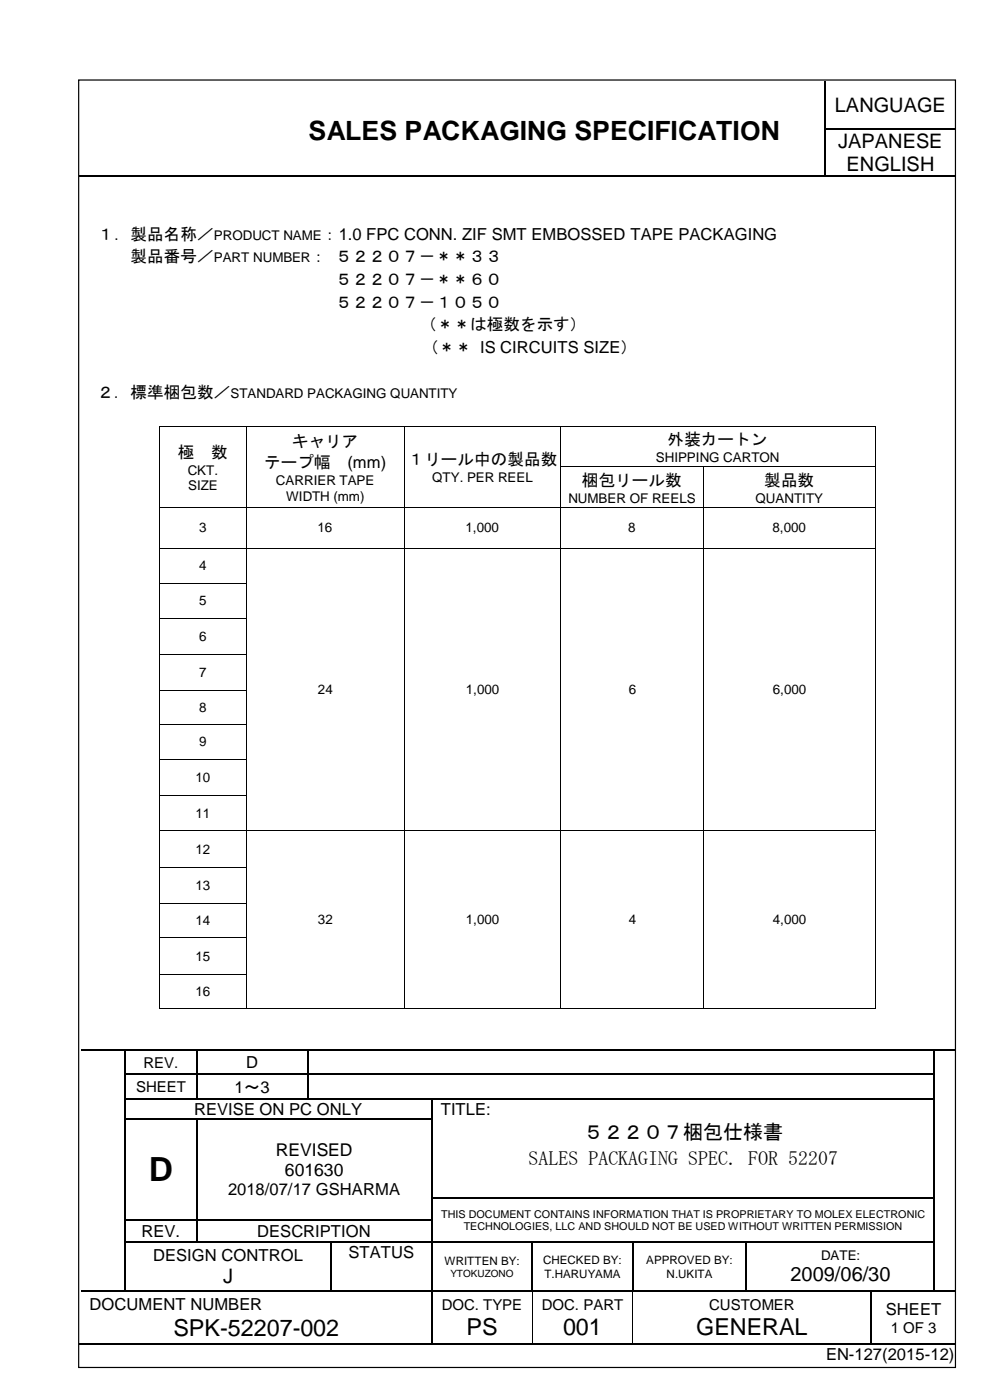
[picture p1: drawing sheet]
<svg xmlns="http://www.w3.org/2000/svg" width="210mm" height="297mm" viewBox="0 0 210 297" stroke-linecap="round" stroke-linejoin="round" font-family="sans-serif">
<defs><g id="words">
<text font-size="7.1" x="31.6" y="250.6">D</text>
<text font-size="5.6" x="65.4" y="29.8">SALES PACKAGING SPECIFICATION</text>
<g font-size="5">
<text x="36.8" y="283.4">SPK-52207-002</text>
<text x="98.9" y="283.2">PS</text>
<text x="119.4" y="283.2">001</text>
<text x="147.6" y="283.2">GENERAL</text>
</g>
<g font-size="4.2">
<text x="177" y="23.7">LANGUAGE</text>
<text x="177.7" y="31.4">JAPANESE</text>
<text x="179.5" y="36.3">ENGLISH</text>
<text x="123.7" y="241.6">５２２０７梱包仕様書</text>
<text x="112" y="247.1">SALES PACKAGING SPEC. FOR 52207</text>
<text x="47.3" y="272.3">J</text>
<text x="167.6" y="271.9">2009/06/30</text>
</g>
<g font-size="3.7">
<text x="58.5" y="245.2">REVISED</text>
<text x="60.4" y="249.5">601630</text>
</g>
<g font-size="3.5">
<text x="20.6" y="50.8">１．製品名称／</text>
<text x="68.3" y="50.8">：1.0 FPC CONN. ZIF SMT EMBOSSED TAPE PACKAGING</text>
<text x="27.7" y="55.6">製品番号／</text>
<text x="65.8" y="55.6">： ５２２０７－＊＊３３</text>
<text x="89" y="70">（＊＊は極数を示す）</text>
<text x="89.5" y="74.9">（＊＊ IS CIRCUITS SIZE）</text>
<text x="20.6" y="84.4">２．標準梱包数／</text>
<text x="61.9" y="94.8">キャリア</text>
<text x="141.5" y="94.4">外装カートン</text>
<text x="37.7" y="97.1">極</text>
<text x="44.8" y="97.1">数</text>
<text x="56" y="99.4">テープ幅</text>
<text x="73.7" y="99.4">(mm)</text>
<text x="86.4" y="98.7">１リール中の製品数</text>
<text x="123.4" y="103">梱包リール数</text>
<text x="162" y="103">製品数</text>
<text x="52.2" y="226.6">D</text>
<text x="49.7" y="231.8">1～3</text>
<text x="41.2" y="236.6">REVISE ON PC ONLY</text>
<text x="93.4" y="236.6">TITLE:</text>
<text x="48.4" y="253.6">2018/07/17 GSHARMA</text>
<text x="30" y="262.4">REV.</text>
<text x="54.5" y="262.4">DESCRIPTION</text>
<text x="32.5" y="267.6">DESIGN CONTROL</text>
<text x="73.9" y="266.9">STATUS</text>
<text x="19" y="278">DOCUMENT NUMBER</text>
<text x="187.8" y="279">SHEET</text>
<text x="175.1" y="288.6">EN-127(2015-12)</text>
</g>
<g font-size="3.5" fill="#fff">
<text x="65.8" y="60.5">： ５２２０７－＊＊６０</text>
<text x="65.8" y="65.2">： ５２２０７－１０５０</text>
</g>
<g font-size="3.2">
<text x="30.4" y="226.5">REV.</text>
<text x="28.8" y="231.7">SHEET</text>
<text x="93.7" y="277.9">DOC. TYPE</text>
<text x="114.9" y="277.9">DOC. PART</text>
<text x="150.4" y="277.9">CUSTOMER</text>
<text x="188.8" y="282.8">1 OF 3</text>
</g>
<g font-size="2.8">
<text x="45.3" y="50.8">PRODUCT NAME</text>
<text x="45.3" y="55.6">PART NUMBER</text>
<text x="48.9" y="84.4">STANDARD PACKAGING QUANTITY</text>
<text x="39.8" y="100.7">CKT.</text>
<text x="139" y="98">SHIPPING CARTON</text>
<text x="39.9" y="103.9">SIZE</text>
<text x="58.5" y="103">CARRIER TAPE</text>
<text x="60.7" y="106.2">WIDTH (mm)</text>
<text x="91.6" y="102.3">QTY. PER REEL</text>
<text x="120.5" y="106.6">NUMBER OF REELS</text>
<text x="160.2" y="106.6">QUANTITY</text>
<text x="42.3" y="112.9">3</text>
<text x="67.3" y="112.9">16</text>
<text x="98.7" y="112.9">1,000</text>
<text x="133.2" y="112.9">8</text>
<text x="163.8" y="112.9">8,000</text>
<text x="42.3" y="121">4</text>
<text x="42.3" y="128.5">5</text>
<text x="42.3" y="136.1">6</text>
<text x="42.3" y="143.7">7</text>
<text x="67.4" y="147.2">24</text>
<text x="98.8" y="147.2">1,000</text>
<text x="133.3" y="147.2">6</text>
<text x="163.9" y="147.2">6,000</text>
<text x="42.3" y="151">8</text>
<text x="42.3" y="158.3">9</text>
<text x="41.5" y="165.9">10</text>
<text x="41.5" y="173.5">11</text>
<text x="41.5" y="181.1">12</text>
<text x="41.5" y="188.8">13</text>
<text x="41.5" y="196.3">14</text>
<text x="67.4" y="196.1">32</text>
<text x="98.8" y="196.1">1,000</text>
<text x="133.3" y="196.1">4</text>
<text x="163.9" y="196.1">4,000</text>
<text x="41.5" y="203.8">15</text>
<text x="41.5" y="211.3">16</text>
<text x="174.1" y="267.3">DATE:</text>
</g>
<g font-size="2.5">
<text x="94.3" y="268.4">WRITTEN BY:</text>
<text x="115.1" y="268.2">CHECKED BY:</text>
<text x="137" y="268.2">APPROVED BY:</text>
<text x="115.4" y="271.1">T.HARUYAMA</text>
<text x="141.3" y="271.1">N.UKITA</text>
</g>
<g font-size="2.3">
<text x="93.5" y="258.4">THIS DOCUMENT CONTAINS INFORMATION THAT IS PROPRIETARY TO MOLEX ELECTRONIC</text>
<text x="98.3" y="261">TECHNOLOGIES, LLC AND SHOULD NOT BE USED WITHOUT WRITTEN PERMISSION</text>
</g>
<text font-size="2.1" x="95.5" y="270.9">YTOKUZONO</text>
</g></defs>
<g fill="none" stroke="#000" stroke-width=".25">
<path d="M16.7 17h185.9v273.1h-185.9zM175 17.1v10.2M16.8 37.3h158.1M175 27.5v9.7M175.1 27.4h27.5M175.1 37.3h27.5M17.1 222.8h9.3M26.5 222.9v4.9M26.5 228.1v4.9M26.5 233.3v4.1M26.5 237.6v4.8M26.6 222.8h15"/>
<path d="M26.6 227.9h15M26.6 233.2h15M26.6 237.5h15M41.7 222.9v4.9M41.7 228.1v4.9M41.7 237.6v4.8M41.9 222.8h23.2M41.9 227.9h23.2M41.9 233.2h23.2M41.9 237.5h49.5M65.2 222.9v4.9M65.2 228.1v4.9"/>
<path d="M65.3 222.8h132.7M65.3 227.9h132.7M65.3 233.2h26.1M91.5 233.3v4.1M91.5 237.6v4.8M91.7 233.2h106.3M198.1 222.9v4.9M198.1 228.1v4.9M198.1 233.3v4.1M198.1 237.6v4.8M198.2 222.8h4.5M26.5 242.7v4.9"/>
<path d="M26.5 247.9v6.1M26.5 254.3v4.3M26.5 258.9v4.5M26.6 258.7h15M41.7 242.7v4.9M41.7 247.9v6.1M41.7 254.3v4.3M41.7 258.9v4.5M41.9 258.7h49.5M91.5 242.7v4.9M91.5 247.9v6.1M91.5 254.3v4.3"/>
<path d="M91.5 258.9v4.5M91.7 254.2h106.3M198.1 242.7v4.9M198.1 247.9v6.1M198.1 254.3v4.3M198.1 258.9v4.5M17.1 274h9.3M26.5 263.7v5.1M26.5 269v4.8M26.6 263.6h15M26.6 274h43.5M41.9 263.6h28.2"/>
<path d="M70.2 263.7v5.1M70.2 269v4.8M70.3 263.6h21.1M70.3 274h21.1M91.5 263.7v5.1M91.5 269v4.8M91.5 274.1v11M91.7 263.6h21M91.7 274h21M112.8 263.7v5.1M112.8 269v4.8M113 263.6h21.1"/>
<path d="M113.2 274h20.9M134.2 263.7v5.1M134.2 269v4.8M134.3 263.6h23.8M134.6 274h23.5M158.2 263.7v5.1M158.2 269v4.8M158.4 263.6h39.6M158.4 274h26.2M184.7 274.1v11M184.8 274h13.2M198.1 263.7v5.1"/>
<path d="M198.1 269v4.8M198.2 274h4.5M16.8 285.2h74.6M91.7 285.2h21.1M113 285.2h21.1M134.3 285.2h50.3M184.8 285.2h17.9"/>
</g>
<g fill="#000">
<path d="M174.9 27.3h.2v.2h-.2z" fill-rule="evenodd"/>
<path d="M174.9 37.2h.2v.3h-.2z" fill-rule="evenodd"/>
<path d="M26.4 222.7h.2v.2h-.2z" fill-rule="evenodd"/>
<path d="M26.4 227.8h.2v.3h-.2z" fill-rule="evenodd"/>
<path d="M26.4 233h.2v.3h-.2z" fill-rule="evenodd"/>
<path d="M26.4 237.4h.2v.2h-.2z" fill-rule="evenodd"/>
<path d="M41.6 222.7h.3v.2h-.3z" fill-rule="evenodd"/>
<path d="M41.6 227.8h.3v.3h-.3z" fill-rule="evenodd"/>
<path d="M41.6 233h.3v.3h-.3z" fill-rule="evenodd"/>
<path d="M41.6 237.4h.3v.2h-.3z" fill-rule="evenodd"/>
<path d="M65.1 222.7h.2v.2h-.2z" fill-rule="evenodd"/>
<path d="M65.1 227.8h.2v.3h-.2z" fill-rule="evenodd"/>
<path d="M65.1 233h.2v.3h-.2z" fill-rule="evenodd"/>
<path d="M91.4 233h.3v.3h-.3z" fill-rule="evenodd"/>
<path d="M91.4 237.4h.3v.2h-.3z" fill-rule="evenodd"/>
<path d="M198 222.7h.2v.2h-.2z" fill-rule="evenodd"/>
<path d="M198 227.8h.2v.3h-.2z" fill-rule="evenodd"/>
<path d="M198 233h.2v.3h-.2z" fill-rule="evenodd"/>
<path d="M198 237.4h.2v.2h-.2z" fill-rule="evenodd"/>
<path d="M26.4 242.4h.2v.3h-.2z" fill-rule="evenodd"/>
<path d="M26.4 247.6h.2v.3h-.2z" fill-rule="evenodd"/>
<path d="M26.4 254h.2v.3h-.2z" fill-rule="evenodd"/>
<path d="M26.4 258.6h.2v.3h-.2z" fill-rule="evenodd"/>
<path d="M41.6 242.4h.3v.3h-.3z" fill-rule="evenodd"/>
<path d="M41.6 247.6h.3v.3h-.3z" fill-rule="evenodd"/>
<path d="M41.6 254h.3v.3h-.3z" fill-rule="evenodd"/>
<path d="M41.6 258.6h.3v.3h-.3z" fill-rule="evenodd"/>
<path d="M91.4 242.4h.3v.3h-.3z" fill-rule="evenodd"/>
<path d="M91.4 247.6h.3v.3h-.3z" fill-rule="evenodd"/>
<path d="M91.4 254h.3v.3h-.3z" fill-rule="evenodd"/>
<path d="M91.4 258.6h.3v.3h-.3z" fill-rule="evenodd"/>
<path d="M198 242.4h.2v.3h-.2z" fill-rule="evenodd"/>
<path d="M198 247.6h.2v.3h-.2z" fill-rule="evenodd"/>
<path d="M198 254h.2v.3h-.2z" fill-rule="evenodd"/>
<path d="M198 258.6h.2v.3h-.2z" fill-rule="evenodd"/>
<path d="M26.4 263.4h.2v.3h-.2z" fill-rule="evenodd"/>
<path d="M26.4 268.8h.2v.2h-.2z" fill-rule="evenodd"/>
<path d="M26.4 273.8h.2v.3h-.2z" fill-rule="evenodd"/>
<path d="M41.6 263.4h.3v.3h-.3z" fill-rule="evenodd"/>
<path d="M70.1 263.4h.2v.3h-.2z" fill-rule="evenodd"/>
<path d="M70.1 268.8h.2v.2h-.2z" fill-rule="evenodd"/>
<path d="M70.1 273.8h.2v.3h-.2z" fill-rule="evenodd"/>
<path d="M91.4 263.4h.3v.3h-.3z" fill-rule="evenodd"/>
<path d="M91.4 268.8h.3v.2h-.3z" fill-rule="evenodd"/>
<path d="M91.4 273.8h.3v.3h-.3z" fill-rule="evenodd"/>
<path d="M112.7 263.4h.3v.3h-.3z" fill-rule="evenodd"/>
<path d="M112.7 268.8h.3v.2h-.3z" fill-rule="evenodd"/>
<path d="M112.7 273.8h.3v.3h-.3z" fill-rule="evenodd"/>
<path d="M113 273.8h.2v.3h-.2z" fill-rule="evenodd"/>
<path d="M134.1 263.4h.2v.3h-.2z" fill-rule="evenodd"/>
<path d="M134.1 268.8h.2v.2h-.2z" fill-rule="evenodd"/>
<path d="M134.1 273.8h.2v.3h-.2z" fill-rule="evenodd"/>
<path d="M134.3 273.8h.3v.3h-.3z" fill-rule="evenodd"/>
<path d="M158.1 263.4h.3v.3h-.3z" fill-rule="evenodd"/>
<path d="M158.1 268.8h.3v.2h-.3z" fill-rule="evenodd"/>
<path d="M158.1 273.8h.3v.3h-.3z" fill-rule="evenodd"/>
<path d="M184.6 273.8h.2v.3h-.2z" fill-rule="evenodd"/>
<path d="M198 263.4h.2v.3h-.2z" fill-rule="evenodd"/>
<path d="M198 268.8h.2v.2h-.2z" fill-rule="evenodd"/>
<path d="M198 273.8h.2v.3h-.2z" fill-rule="evenodd"/>
<path d="M91.4 285.1h.3v.3h-.3z" fill-rule="evenodd"/>
<path d="M112.8 285.1h.2v.3h-.2z" fill-rule="evenodd"/>
<path d="M134.1 285.1h.2v.3h-.2z" fill-rule="evenodd"/>
<path d="M184.6 285.1h.2v.3h-.2z" fill-rule="evenodd"/>
</g>
<path d="M112.8 274.1v11M134.2 274.1v11" fill="none" stroke="#000" stroke-width=".21"/>
<path d="M62.1 23.3h106.7v9.7h-106.7z" fill-rule="evenodd" fill="#fff"/>
<g fill="#000">
<path d="M33.7 90.4h.2v.2h-.2z" fill-rule="evenodd"/>
<path d="M33.7 90.4h.2v.2h-.2z" fill-rule="evenodd"/>
<path d="M33.7 99h.2v.2h-.2z" fill-rule="evenodd"/>
<path d="M52.1 90.4h.2v.2h-.2z" fill-rule="evenodd"/>
<path d="M52.1 99h.2v.2h-.2z" fill-rule="evenodd"/>
<path d="M85.6 90.4h.2v.2h-.2z" fill-rule="evenodd"/>
<path d="M85.6 99h.2v.2h-.2z" fill-rule="evenodd"/>
<path d="M118.8 90.4h.2v.2h-.2z" fill-rule="evenodd"/>
<path d="M118.8 99h.2v.2h-.2z" fill-rule="evenodd"/>
<path d="M149.1 99h.2v.2h-.2z" fill-rule="evenodd"/>
<path d="M185.5 90.4h.2v.2h-.2z" fill-rule="evenodd"/>
<path d="M185.5 90.4h.2v.2h-.2z" fill-rule="evenodd"/>
<path d="M185.5 99h.2v.2h-.2z" fill-rule="evenodd"/>
<path d="M33.7 107.6h.2v.2h-.2z" fill-rule="evenodd"/>
<path d="M33.7 116.2h.2v.1h-.2z" fill-rule="evenodd"/>
<path d="M52.1 107.6h.2v.2h-.2z" fill-rule="evenodd"/>
<path d="M52.1 116.2h.2v.1h-.2z" fill-rule="evenodd"/>
<path d="M85.6 107.6h.2v.2h-.2z" fill-rule="evenodd"/>
<path d="M85.6 116.2h.2v.1h-.2z" fill-rule="evenodd"/>
<path d="M118.8 107.6h.2v.2h-.2z" fill-rule="evenodd"/>
<path d="M118.8 116.2h.2v.1h-.2z" fill-rule="evenodd"/>
<path d="M149.1 107.6h.2v.2h-.2z" fill-rule="evenodd"/>
<path d="M149.1 116.2h.2v.1h-.2z" fill-rule="evenodd"/>
<path d="M185.5 107.6h.2v.2h-.2z" fill-rule="evenodd"/>
<path d="M185.5 116.2h.2v.1h-.2z" fill-rule="evenodd"/>
<path d="M33.7 123.6h.2v.2h-.2z" fill-rule="evenodd"/>
<path d="M33.7 131.2h.2v.2h-.2z" fill-rule="evenodd"/>
<path d="M33.7 138.9h.2v.1h-.2z" fill-rule="evenodd"/>
<path d="M52.1 123.6h.2v.2h-.2z" fill-rule="evenodd"/>
<path d="M52.1 131.2h.2v.2h-.2z" fill-rule="evenodd"/>
<path d="M52.1 138.9h.2v.1h-.2z" fill-rule="evenodd"/>
<path d="M85.6 123.6h.2v.2h-.2z" fill-rule="evenodd"/>
<path d="M85.6 131.2h.2v.2h-.2z" fill-rule="evenodd"/>
<path d="M85.6 138.9h.2v.1h-.2z" fill-rule="evenodd"/>
<path d="M118.8 123.6h.2v.2h-.2z" fill-rule="evenodd"/>
<path d="M118.8 131.2h.2v.2h-.2z" fill-rule="evenodd"/>
<path d="M118.8 138.9h.2v.1h-.2z" fill-rule="evenodd"/>
<path d="M149.1 123.6h.2v.2h-.2z" fill-rule="evenodd"/>
<path d="M149.1 131.2h.2v.2h-.2z" fill-rule="evenodd"/>
<path d="M149.1 138.9h.2v.1h-.2z" fill-rule="evenodd"/>
<path d="M185.5 123.6h.2v.2h-.2z" fill-rule="evenodd"/>
<path d="M185.5 131.2h.2v.2h-.2z" fill-rule="evenodd"/>
<path d="M185.5 138.9h.2v.1h-.2z" fill-rule="evenodd"/>
<path d="M33.7 146.4h.2v.2h-.2z" fill-rule="evenodd"/>
<path d="M33.7 153.6h.2v.1h-.2z" fill-rule="evenodd"/>
<path d="M52.1 146.4h.2v.2h-.2z" fill-rule="evenodd"/>
<path d="M52.1 153.6h.2v.1h-.2z" fill-rule="evenodd"/>
<path d="M85.6 146.4h.2v.2h-.2z" fill-rule="evenodd"/>
<path d="M85.6 153.6h.2v.1h-.2z" fill-rule="evenodd"/>
<path d="M118.8 146.4h.2v.2h-.2z" fill-rule="evenodd"/>
<path d="M118.8 153.6h.2v.1h-.2z" fill-rule="evenodd"/>
<path d="M149.1 146.4h.2v.2h-.2z" fill-rule="evenodd"/>
<path d="M149.1 153.6h.2v.1h-.2z" fill-rule="evenodd"/>
<path d="M185.5 146.4h.2v.2h-.2z" fill-rule="evenodd"/>
<path d="M185.5 153.6h.2v.1h-.2z" fill-rule="evenodd"/>
<path d="M33.7 161.1h.2v.1h-.2z" fill-rule="evenodd"/>
<path d="M33.7 168.7h.2v.2h-.2z" fill-rule="evenodd"/>
<path d="M33.7 176.1h.2v.2h-.2z" fill-rule="evenodd"/>
<path d="M52.1 161.1h.2v.1h-.2z" fill-rule="evenodd"/>
<path d="M52.1 168.7h.2v.2h-.2z" fill-rule="evenodd"/>
<path d="M52.1 176.1h.2v.2h-.2z" fill-rule="evenodd"/>
<path d="M85.6 161.1h.2v.1h-.2z" fill-rule="evenodd"/>
<path d="M85.6 168.7h.2v.2h-.2z" fill-rule="evenodd"/>
<path d="M85.6 176.1h.2v.2h-.2z" fill-rule="evenodd"/>
<path d="M118.8 161.1h.2v.1h-.2z" fill-rule="evenodd"/>
<path d="M118.8 168.7h.2v.2h-.2z" fill-rule="evenodd"/>
<path d="M118.8 176.1h.2v.2h-.2z" fill-rule="evenodd"/>
<path d="M149.1 161.1h.2v.1h-.2z" fill-rule="evenodd"/>
<path d="M149.1 168.7h.2v.2h-.2z" fill-rule="evenodd"/>
<path d="M149.1 176.1h.2v.2h-.2z" fill-rule="evenodd"/>
<path d="M185.5 161.1h.2v.1h-.2z" fill-rule="evenodd"/>
<path d="M185.5 168.7h.2v.2h-.2z" fill-rule="evenodd"/>
<path d="M185.5 176.1h.2v.2h-.2z" fill-rule="evenodd"/>
<path d="M33.7 184h.2v.2h-.2z" fill-rule="evenodd"/>
<path d="M33.7 191.5h.2v.2h-.2z" fill-rule="evenodd"/>
<path d="M33.7 198.9h.2v.2h-.2z" fill-rule="evenodd"/>
<path d="M52.1 184h.2v.2h-.2z" fill-rule="evenodd"/>
<path d="M52.1 191.5h.2v.2h-.2z" fill-rule="evenodd"/>
<path d="M52.1 198.9h.2v.2h-.2z" fill-rule="evenodd"/>
<path d="M85.6 184h.2v.2h-.2z" fill-rule="evenodd"/>
<path d="M85.6 191.5h.2v.2h-.2z" fill-rule="evenodd"/>
<path d="M85.6 198.9h.2v.2h-.2z" fill-rule="evenodd"/>
<path d="M118.8 184h.2v.2h-.2z" fill-rule="evenodd"/>
<path d="M118.8 191.5h.2v.2h-.2z" fill-rule="evenodd"/>
<path d="M118.8 198.9h.2v.2h-.2z" fill-rule="evenodd"/>
<path d="M149.1 184h.2v.2h-.2z" fill-rule="evenodd"/>
<path d="M149.1 191.5h.2v.2h-.2z" fill-rule="evenodd"/>
<path d="M149.1 198.9h.2v.2h-.2z" fill-rule="evenodd"/>
<path d="M185.5 184h.2v.2h-.2z" fill-rule="evenodd"/>
<path d="M185.5 191.5h.2v.2h-.2z" fill-rule="evenodd"/>
<path d="M185.5 198.9h.2v.2h-.2z" fill-rule="evenodd"/>
<path d="M33.7 206.6h.2v.2h-.2z" fill-rule="evenodd"/>
<path d="M33.7 213.9h.2v.2h-.2z" fill-rule="evenodd"/>
<path d="M33.7 213.9h.2v.2h-.2z" fill-rule="evenodd"/>
<path d="M52.1 206.6h.2v.2h-.2z" fill-rule="evenodd"/>
<path d="M52.1 213.9h.2v.2h-.2z" fill-rule="evenodd"/>
<path d="M85.6 206.6h.2v.2h-.2z" fill-rule="evenodd"/>
<path d="M85.6 213.9h.2v.2h-.2z" fill-rule="evenodd"/>
<path d="M118.8 206.6h.2v.2h-.2z" fill-rule="evenodd"/>
<path d="M118.8 213.9h.2v.2h-.2z" fill-rule="evenodd"/>
<path d="M149.1 206.6h.2v.2h-.2z" fill-rule="evenodd"/>
<path d="M149.1 213.9h.2v.2h-.2z" fill-rule="evenodd"/>
<path d="M185.5 206.6h.2v.2h-.2z" fill-rule="evenodd"/>
<path d="M185.5 213.9h.2v.2h-.2z" fill-rule="evenodd"/>
<path d="M185.5 213.9h.2v.2h-.2z" fill-rule="evenodd"/>
</g>
<g fill="none" stroke="#000" stroke-width=".21">
<path d="M33.8 90.6v8.4M33.8 99.2v8.4M33.9 90.5h18.2M52.2 90.6v8.4M52.2 99.2v8.4M52.3 90.5h33.3M85.7 90.6v8.4M85.7 99.2v8.4M85.8 90.5h33M118.9 90.6v8.4M118.9 99.2v8.4M119 90.5h66.5"/>
<path d="M119 99.1h30.1M149.2 99.2v8.4M149.3 99.1h36.2M185.6 90.6v8.4M185.6 99.2v8.4M33.8 107.8v8.4M33.8 116.3v7.3M33.9 107.7h18.2M33.9 116.3h18.2M52.2 107.8v8.4M52.2 116.3v7.3M52.3 107.7h33.3"/>
<path d="M52.3 116.3h33.3M85.7 107.8v8.4M85.7 116.3v7.3M85.8 107.7h33M85.8 116.3h33M118.9 107.8v8.4M118.9 116.3v7.3M119 107.7h30.1M119 116.3h30.1M149.2 107.8v8.4M149.2 116.3v7.3M149.3 107.7h36.2"/>
<path d="M149.3 116.3h36.2M185.6 107.8v8.4M185.6 116.3v7.3M33.8 123.8v7.4M33.8 131.4v7.5M33.8 139v7.4M33.9 123.7h18.2M33.9 131.3h18.2M33.9 139h18.2M52.2 123.8v7.4M52.2 131.4v7.5M52.2 139v7.4"/>
<path d="M85.7 123.8v7.4M85.7 131.4v7.5M85.7 139v7.4M118.9 123.8v7.4M118.9 131.4v7.5M118.9 139v7.4M149.2 123.8v7.4M149.2 131.4v7.5M149.2 139v7.4M185.6 123.8v7.4M185.6 131.4v7.5M185.6 139v7.4"/>
<path d="M33.8 146.6v7M33.8 153.7v7.4M33.9 146.5h18.2M33.9 153.6h18.2M52.2 146.6v7M52.2 153.7v7.4M85.7 146.6v7M85.7 153.7v7.4M118.9 146.6v7M118.9 153.7v7.4M149.2 146.6v7M149.2 153.7v7.4"/>
<path d="M185.6 146.6v7M185.6 153.7v7.4M33.8 161.2v7.5M33.8 168.9v7.2M33.8 176.3v7.7M33.9 161.1h18.2M33.9 168.8h18.2M33.9 176.2h18.2M52.2 161.2v7.5M52.2 168.9v7.2M52.2 176.3v7.7M52.3 176.2h33.3"/>
<path d="M85.7 161.2v7.5M85.7 168.9v7.2M85.7 176.3v7.7M85.8 176.2h33M118.9 161.2v7.5M118.9 168.9v7.2M118.9 176.3v7.7M119 176.2h30.1M149.2 161.2v7.5M149.2 168.9v7.2M149.2 176.3v7.7M149.3 176.2h36.2"/>
<path d="M185.6 161.2v7.5M185.6 168.9v7.2M185.6 176.3v7.7M33.8 184.2v7.3M33.8 191.7v7.2M33.8 199.1v7.5M33.9 184.1h18.2M33.9 191.6h18.2M33.9 199h18.2M52.2 184.2v7.3M52.2 191.7v7.2M52.2 199.1v7.5"/>
<path d="M85.7 184.2v7.3M85.7 191.7v7.2M85.7 199.1v7.5M118.9 184.2v7.3M118.9 191.7v7.2M118.9 199.1v7.5M149.2 184.2v7.3M149.2 191.7v7.2M149.2 199.1v7.5M185.6 184.2v7.3M185.6 191.7v7.2M185.6 199.1v7.5"/>
<path d="M33.8 206.8v7.1M33.9 206.7h18.2M33.9 214h18.2M52.2 206.8v7.1M52.3 214h33.3M85.7 206.8v7.1M85.8 214h33M118.9 206.8v7.1M119 214h30.1M149.2 206.8v7.1M149.3 214h36.2M185.6 206.8v7.1"/>
</g>
<use href="#words"/>
</svg>
